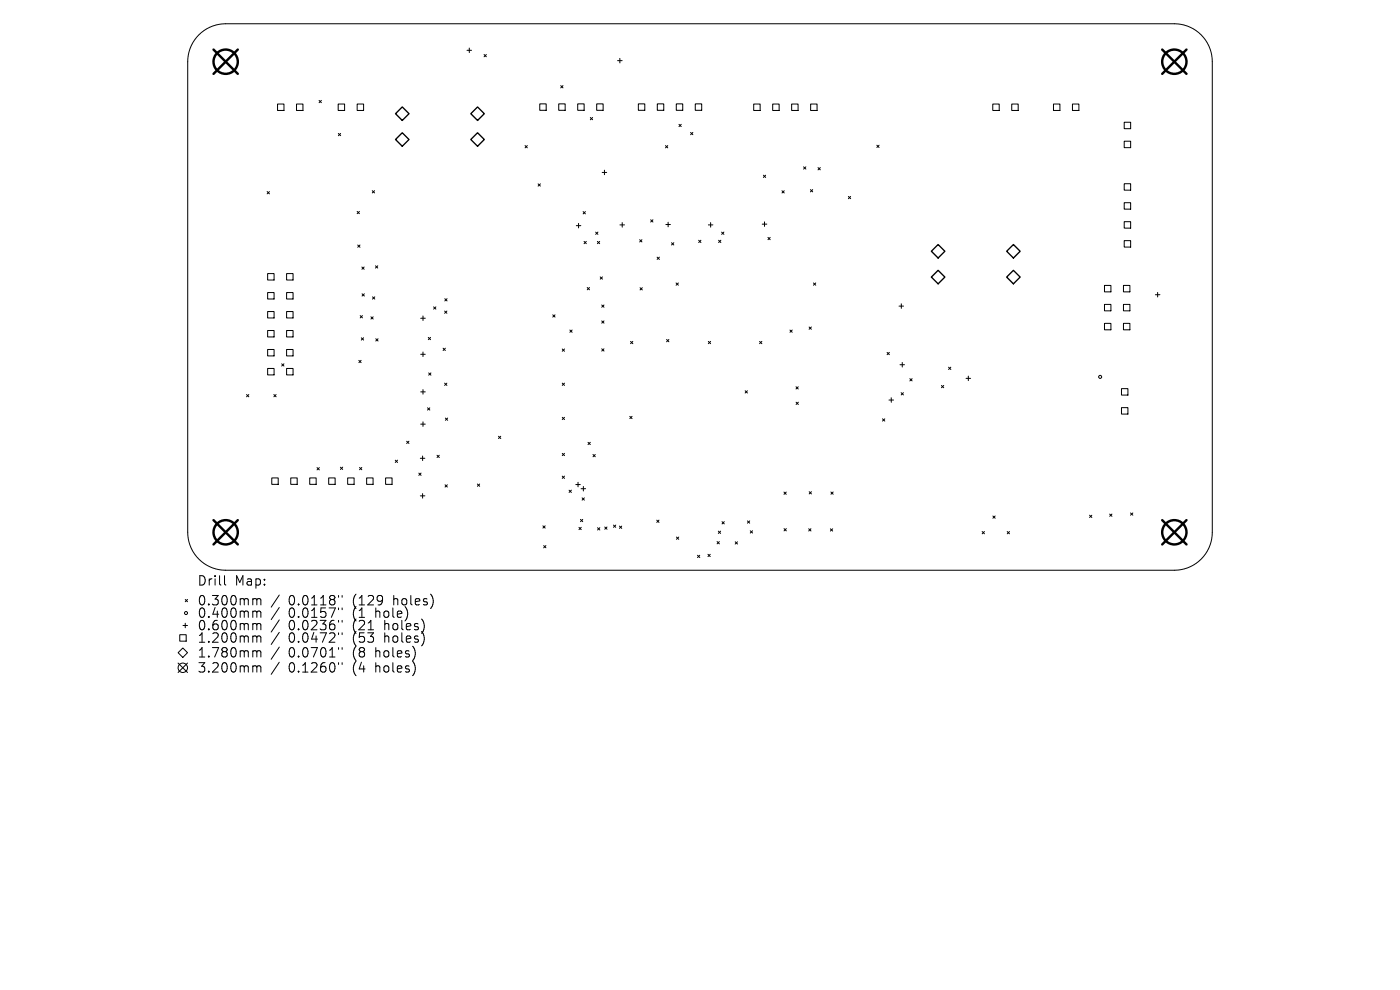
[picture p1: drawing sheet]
<svg xmlns="http://www.w3.org/2000/svg" width="297mm" height="210mm" viewBox="0 0 297 210" stroke-linecap="round" stroke-linejoin="round" font-family="sans-serif">
<defs><g id="words">
<g font-size="2.8">
<text x="41.8" y="124.5">Drill</text>
<text x="49.8" y="124.5">Map:</text>
<text x="41.8" y="128.7">0.300mm</text>
<text x="41.8" y="131.3">0.400mm</text>
<text x="61.2" y="128.7">0.0118&quot;</text>
<text x="61.2" y="131.3">0.0157&quot;</text>
<text x="75" y="128.7">(129</text>
<text x="75" y="131.3">(1</text>
<text x="79.9" y="131.3">hole)</text>
<text x="83.7" y="128.7">holes)</text>
<text x="41.8" y="134">0.600mm</text>
<text x="41.8" y="136.6">1.200mm</text>
<text x="61.2" y="134">0.0236&quot;</text>
<text x="61.2" y="136.6">0.0472&quot;</text>
<text x="75" y="134">(21</text>
<text x="75" y="136.6">(53</text>
<text x="81.8" y="134">holes)</text>
<text x="81.8" y="136.6">holes)</text>
<text x="41.8" y="139.8">1.780mm</text>
<text x="41.8" y="143">3.200mm</text>
<text x="61.2" y="139.8">0.0701&quot;</text>
<text x="61.2" y="143">0.1260&quot;</text>
<text x="75" y="139.8">(8</text>
<text x="75" y="143">(4</text>
<text x="79.9" y="139.8">holes)</text>
<text x="79.9" y="143">holes)</text>
</g>
</g></defs>
<g fill="none" stroke="#000" stroke-width=".21">
<path d="M42.2 7.4a8 8 0 0 1 5.7-2.4h201.2a8 8 0 0 1 8.1 8.1v99.8a8 8 0 0 1-8.1 8.1h-201.2a8.1 8.1 0 0 1-8.1-8.1v-99.8a8 8 0 0 1 2.4-5.7zM99.1 10.7h.9M99.6 10.2v1M102.7 11.6l.5 .4M103.2 11.6l-.5 .4M119 18.2l.4 .4M119.4 18.2l-.4 .4M131 12.9h1M131.5 12.4v.9M58.9 22.1h1.3v1.3h-1.3zM62.9 22.1h1.4v1.3h-1.4zM67.7 21.3l.5 .5"/>
<path d="M68.2 21.3l-.5 .5M71.7 22.1h1.4v1.3h-1.4zM71.8 28.3l.5 .5M72.3 28.3l-.5 .5M75.8 22.1h1.3v1.3h-1.3zM111.4 30.9l.5 .5M111.9 30.9l-.5 .5M114.2 39l.4 .5M114.5 22h1.4v1.4h-1.4zM114.6 39l-.4 .5M118.5 22h1.4v1.4h-1.4zM122.6 22h1.3v1.4h-1.3z"/>
<path d="M125.2 24.9l.5 .5M125.7 24.9l-.5 .5M126.6 22h1.3v1.4h-1.3zM127.7 36.6h1M128.2 36.1v1M135.4 22h1.4v1.4h-1.4zM139.4 22h1.4v1.4h-1.4zM141.2 30.9l.5 .5M141.7 30.9l-.5 .5M143.5 22h1.3v1.4h-1.3zM144 26.4l.5 .5M144.5 26.4l-.5 .5"/>
<path d="M146.5 28.1l.5 .5M147 28.1l-.5 .5M147.5 22h1.4v1.4h-1.4zM159.9 22.1h1.4v1.3h-1.4zM161.9 37.2l.5 .4M162.4 37.2l-.5 .4M163.9 22.1h1.4v1.3h-1.4zM167.9 22.1h1.4v1.3h-1.4zM170.5 35.4l.5 .5M171 35.4l-.5 .5M172 22.1h1.3v1.3h-1.3zM173.5 35.6l.5 .4"/>
<path d="M174 35.6l-.5 .4M186 30.8l.5 .5M186.5 30.8l-.5 .5M210.6 22.1h1.4v1.3h-1.4zM214.6 22.1h1.4v1.3h-1.4zM223.5 22.1h1.4v1.3h-1.4zM227.5 22.1h1.4v1.3h-1.4zM238.5 25.9h1.4v1.4h-1.4zM238.5 30h1.4v1.3h-1.4zM238.5 39h1.4v1.3h-1.4zM56.7 40.6l.5 .5M56.8 58h1.3v1.4h-1.3z"/>
<path d="M57.2 40.6l-.5 .5M60.8 58h1.4v1.4h-1.4zM75.8 44.8l.4 .5M75.9 52l.5 .5M76.2 44.8l-.4 .5M76.4 52l-.5 .5M76.8 56.6l.5 .5M77.3 56.6l-.5 .5M79 40.4l.5 .5M79.5 40.4l-.5 .5M79.7 56.4l.4 .5M80.1 56.4l-.4 .5"/>
<path d="M122.3 47.9h.9M122.7 47.4v1M123.7 44.9l.5 .5M123.9 51.2l.5 .5M124.2 44.9l-.5 .5M124.4 51.2l-.5 .5M126.4 49.2l.4 .5M126.7 51.2l.5 .5M126.8 49.2l-.4 .5M127.2 51.2l-.5 .5M127.3 58.7l.5 .5M127.8 58.7l-.5 .5"/>
<path d="M131.5 47.7h1M132 47.2v1M135.7 50.8l.5 .5M136.2 50.8l-.5 .5M138 46.6l.5 .5M138.5 46.6l-.5 .5M139.4 54.5l.5 .5M139.9 54.5l-.5 .5M141.3 47.6h.9M141.7 47.1v1M142.5 51.5l.4 .5M142.9 51.5l-.4 .5"/>
<path d="M148.2 51l.5 .5M148.7 51l-.5 .5M150.3 47.7h.9M150.8 47.2v1M152.4 51l.5 .5M152.9 51l-.5 .5M153.1 49.2l.5 .5M153.6 49.2l-.5 .5M161.7 47.5h1M162.2 47.1v.9M162.9 50.4l.5 .4M163.4 50.4l-.5 .4"/>
<path d="M165.9 40.5l.5 .4M166.4 40.5l-.5 .4M171.9 40.2l.5 .5M172.4 40.2l-.5 .5M180 41.7l.5 .5M180.5 41.7l-.5 .5M238.5 43h1.4v1.4h-1.4zM238.5 47h1.4v1.4h-1.4zM238.5 51h1.4v1.4h-1.4zM56.8 62.1h1.3v1.3h-1.3zM56.8 66.1h1.3v1.4h-1.3zM56.8 70.1h1.3v1.4h-1.3z"/>
<path d="M56.8 74.1h1.3v1.4h-1.3zM56.8 78.2h1.3v1.3h-1.3zM59.8 77.2l.4 .5M60.2 77.2l-.4 .5M60.8 62.1h1.4v1.3h-1.4zM60.8 66.1h1.4v1.4h-1.4zM60.8 70.1h1.4v1.4h-1.4zM60.8 74.1h1.4v1.4h-1.4zM60.8 78.2h1.4v1.3h-1.4zM76.1 76.4l.5 .5M76.4 66.9l.5 .5M76.6 76.4l-.5 .5"/>
<path d="M76.7 71.7l.4 .4M76.8 62.3l.5 .5M76.9 66.9l-.5 .5M77.1 71.7l-.4 .4M77.3 62.3l-.5 .5M78.7 67.2l.5 .5M79 63l.5 .5M79.2 67.2l-.5 .5M79.5 63l-.5 .5M79.7 71.9l.5 .4M80.2 71.9l-.5 .4M89.3 67.5h.9"/>
<path d="M89.3 75.2h.9M89.7 67v1M89.7 74.7v.9M90.9 71.6l.4 .5M90.9 79.1l.5 .5M91.3 71.6l-.4 .5M91.4 79.1l-.5 .5M92 65.1l.5 .5M92.5 65.1l-.5 .5M94 73.9l.5 .5M94.3 66l.5 .5M94.4 63.4l.4 .4"/>
<path d="M94.5 73.9l-.5 .5M94.8 66l-.5 .5M94.8 63.4l-.4 .4M117.3 66.8l.4 .5M117.7 66.8l-.4 .5M119.3 74l.5 .5M119.8 74l-.5 .5M120.9 70l.5 .5M121.4 70l-.5 .5M124.6 61l.5 .5M125.1 61l-.5 .5M127.7 64.7l.4 .5"/>
<path d="M127.7 68.1l.4 .5M127.7 74l.4 .5M128.1 64.7l-.4 .5M128.1 68.1l-.4 .5M128.1 74l-.4 .5M133.8 72.4l.5 .5M134.3 72.4l-.5 .5M135.8 61l.5 .5M136.3 61l-.5 .5M141.4 72l.5 .5M141.9 72l-.5 .5M143.4 60l.5 .5"/>
<path d="M143.9 60l-.5 .5M150.3 72.4l.5 .5M150.8 72.4l-.5 .5M161.1 72.4l.5 .5M161.6 72.4l-.5 .5M167.6 70l.5 .5M168.1 70l-.5 .5M171.6 69.4l.5 .4M172.1 69.4l-.5 .4M172.6 60l.5 .5M173.1 60l-.5 .5M188.2 74.8l.5 .4"/>
<path d="M188.7 74.8l-.5 .4M190.7 64.9h1M190.9 77.4h1M191.2 64.5v.9M191.4 76.9v1M201.2 77.9l.5 .5M201.7 77.9l-.5 .5M205.4 79.8v.9M234.3 60.5h1.4v1.4h-1.4zM234.3 64.6h1.4v1.3h-1.4zM234.3 68.6h1.4v1.4h-1.4zM238.3 60.5h1.4v1.4h-1.4z"/>
<path d="M238.3 64.6h1.4v1.3h-1.4zM238.3 68.6h1.4v1.4h-1.4zM245.1 62.5h1M245.6 62v1M52.3 83.7l.5 .5M52.8 83.7l-.5 .5M58.1 83.7l.5 .5M58.6 83.7l-.5 .5M67.3 99.2l.4 .5M67.7 99.2l-.4 .5M72.2 99.1l.5 .5M72.7 99.1l-.5 .5"/>
<path d="M76.3 99.2l.5 .4M76.8 99.2l-.5 .4M83.9 97.6l.4 .5M84.3 97.6l-.4 .5M86.3 93.6l.5 .5M86.8 93.6l-.5 .5M89.2 97.2h.9M89.3 83.1h.9M89.3 90h.9M89.7 96.7v1M89.7 82.6v1M89.7 89.5v1"/>
<path d="M90.7 86.5l.5 .5M91.2 86.5l-.5 .5M92.7 96.6l.5 .5M93.2 96.6l-.5 .5M94.3 81.3l.5 .5M94.5 88.7l.5 .5M94.8 81.3l-.5 .5M95 88.7l-.5 .5M105.8 92.5l.4 .5M106.2 92.5l-.4 .5M119.3 81.3l.5 .5M119.3 88.5l.5 .5"/>
<path d="M119.3 96.2l.5 .5M119.8 81.3l-.5 .5M119.8 88.5l-.5 .5M119.8 96.2l-.5 .5M124.7 93.8l.5 .5M125.2 93.8l-.5 .5M125.8 96.4l.5 .5M126.3 96.4l-.5 .5M133.6 88.3l.5 .5M134.1 88.3l-.5 .5M158.1 82.9l.5 .5M158.6 82.9l-.5 .5"/>
<path d="M168.9 82l.5 .5M168.9 85.3l.5 .5M169.4 82l-.5 .5M169.4 85.3l-.5 .5M187.2 88.8l.5 .5M187.7 88.8l-.5 .5M188.6 84.9h1M189.1 84.4v.9M191.2 83.3l.5 .5M191.7 83.3l-.5 .5M193 80.3l.5 .5M193.5 80.3l-.5 .5"/>
<path d="M199.7 81.8l.5 .5M200.2 81.8l-.5 .5M204.9 80.3h1M237.9 82.4h1.4v1.4h-1.4zM237.9 86.5h1.4v1.3h-1.4zM57.7 101.4h1.3v1.3h-1.3zM61.7 101.4h1.3v1.3h-1.3zM65.7 101.4h1.4v1.3h-1.4zM69.7 101.4h1.4v1.3h-1.4zM73.8 101.4h1.3v1.3h-1.3zM77.8 101.4h1.3v1.3h-1.3zM81.8 101.4h1.4v1.3h-1.4z"/>
<path d="M88.8 100.4l.5 .4M89.2 105.2h.9M89.3 100.4l-.5 .4M89.7 104.7v1M94.4 102.8l.5 .5M94.9 102.8l-.5 .5M101.3 102.7l.5 .5M101.8 102.7l-.5 .5M115.2 111.5l.5 .5M115.3 115.7l.5 .5M115.7 111.5l-.5 .5M115.8 115.7l-.5 .5"/>
<path d="M119.3 101l.5 .5M119.8 101l-.5 .5M120.7 104l.5 .5M121.2 104l-.5 .5M122.1 102.8h1M122.6 102.3v1M122.8 111.9l.5 .5M123.1 110.2l.5 .5M123.3 103.7h.9M123.3 111.9l-.5 .5M123.5 105.6l.5 .5M123.6 110.2l-.5 .5"/>
<path d="M123.8 103.2v1M124 105.6l-.5 .5M126.8 111.9l.4 .5M127.2 111.9l-.4 .5M128.3 111.8l.5 .5M128.8 111.8l-.5 .5M130.1 111.4l.5 .5M130.6 111.4l-.5 .5M131.4 111.6l.5 .5M131.9 111.6l-.5 .5M139.3 110.3l.5 .5M139.8 110.3l-.5 .5"/>
<path d="M143.5 113.9l.5 .5M144 113.9l-.5 .5M148 117.8l.5 .5M148.5 117.8l-.5 .5M150.2 117.6l.5 .5M150.7 117.6l-.5 .5M152.1 114.9l.5 .5M152.4 112.7l.5 .5M152.6 114.9l-.5 .5M152.9 112.7l-.5 .5M153.2 110.7l.5 .4M153.7 110.7l-.5 .4"/>
<path d="M156 114.9l.5 .5M156.5 114.9l-.5 .5M158.6 110.5l.4 .5M159 110.5l-.4 .5M159.2 112.6l.5 .5M159.7 112.6l-.5 .5M166.3 104.4l.5 .5M166.3 112.1l.5 .5M166.8 104.4l-.5 .5M166.8 112.1l-.5 .5M171.6 112.2l.4 .4M171.7 104.3l.4 .5"/>
<path d="M172 112.2l-.4 .4M172.1 104.3l-.4 .5M176.2 112.2l.4 .5M176.3 104.4l.5 .4M176.6 112.2l-.4 .5M176.8 104.4l-.5 .4M208.4 112.8l.4 .4M208.8 112.8l-.4 .4M210.6 109.5l.5 .4M211.1 109.5l-.5 .4M213.7 112.8l.5 .4M214.2 112.8l-.5 .4"/>
<path d="M231.1 109.3l.5 .5M231.6 109.3l-.5 .5M235.4 109l.5 .5M235.9 109l-.5 .5M239.8 108.8l.5 .5M240.3 108.8l-.5 .5M37.8 138.5l1-1 1 1-1 1zM38.1 134.6h1.4v1.4h-1.4zM38.8 132.7h1M39.3 127.2l.5 .4M39.3 132.2v1M39.8 127.2l-.5 .4"/>
<path d="M47.6 122.1v1.7l.3 .3M53.9 127l.5 .1 .1 .2M53.9 129.6h.3l.3 .3M53.9 132.3l.5 .1 .1 .2M53.9 134.9l.5 .1 .1 .2M53.9 138l.5 .1 .1 .2M54.5 127.3l.3-.3 .4 .1 .1 1.2M54.5 127.3v1M54.5 129.9v1.1M54.5 132.6v1M54.5 135.2v1M54.5 138.3v1.1"/>
<path d="M54.5 129.9l.3-.3 .4 .1 .1 1.3M54.5 132.6l.3-.3 .4 .1 .1 1.2M54.5 135.2l.3-.3 .4 .1 .1 1.2M54.5 138.3l.3-.3 .4 .1 .1 1.3M59.2 126.2l-1.7 2.6M59.2 128.9l-1.7 2.5M59.2 131.5l-1.7 2.6M59.2 134.1l-1.7 2.6M59.2 137.3l-1.7 2.5M71.8 126.3v.4M71.8 129v.3M71.8 131.6v.4"/>
<path d="M71.8 134.2v.4M71.8 137.4v.4M72.6 126.3v.4M72.6 129v.3M72.6 131.6v.4M72.6 134.2v.4M72.6 137.4v.4M37.8 140.7l2 2M39.8 140.7l-2 2M53.9 141.2h.3l.3 .3M54.5 141.5v1.1M54.5 141.5l.3-.3 .4 .1 .1 1.3"/>
<path d="M59.2 140.5l-1.7 2.5M71.8 140.6v.4M72.6 140.6v.4"/>
<circle cx="233.4" cy="79.9" r=".32"/>
<circle cx="39.5" cy="130" r=".32"/>
<circle cx="38.8" cy="141.7" r="1"/>
</g>
<path d="M83.9 29.6l1.4-1.4 1.5 1.4-1.5 1.4zM85.3 22.7l1.5 1.4-1.5 1.5-1.4-1.5zM99.9 29.6l1.4-1.4 1.4 1.4-1.4 1.4zM101.3 22.7l1.4 1.4-1.4 1.5-1.4-1.5zM197.6 53.3l1.4-1.4 1.4 1.4-1.4 1.4zM197.6 58.8l1.4-1.5 1.4 1.5-1.4 1.4zM215 51.9l1.4 1.4-1.4 1.4-1.4-1.4zM215 57.3l1.4 1.5-1.4 1.4-1.4-1.4z" fill="none" stroke="#000" stroke-width=".29"/>
<g fill="none" stroke="#000" stroke-width=".52">
<path d="M45.3 10.5l5.1 5.2M50.4 10.5l-5.1 5.2M246.6 10.5l5.1 5.2M251.7 10.5l-5.1 5.2M45.3 110.3l5.1 5.2M50.4 110.3l-5.1 5.2M246.6 110.3l5.1 5.2M251.7 110.3l-5.1 5.2"/>
<circle cx="47.9" cy="13.1" r="2.58"/>
<circle cx="249.1" cy="13.1" r="2.58"/>
<circle cx="47.9" cy="112.9" r="2.58"/>
<circle cx="249.1" cy="112.9" r="2.58"/>
</g>
<use href="#words"/>
</svg>
